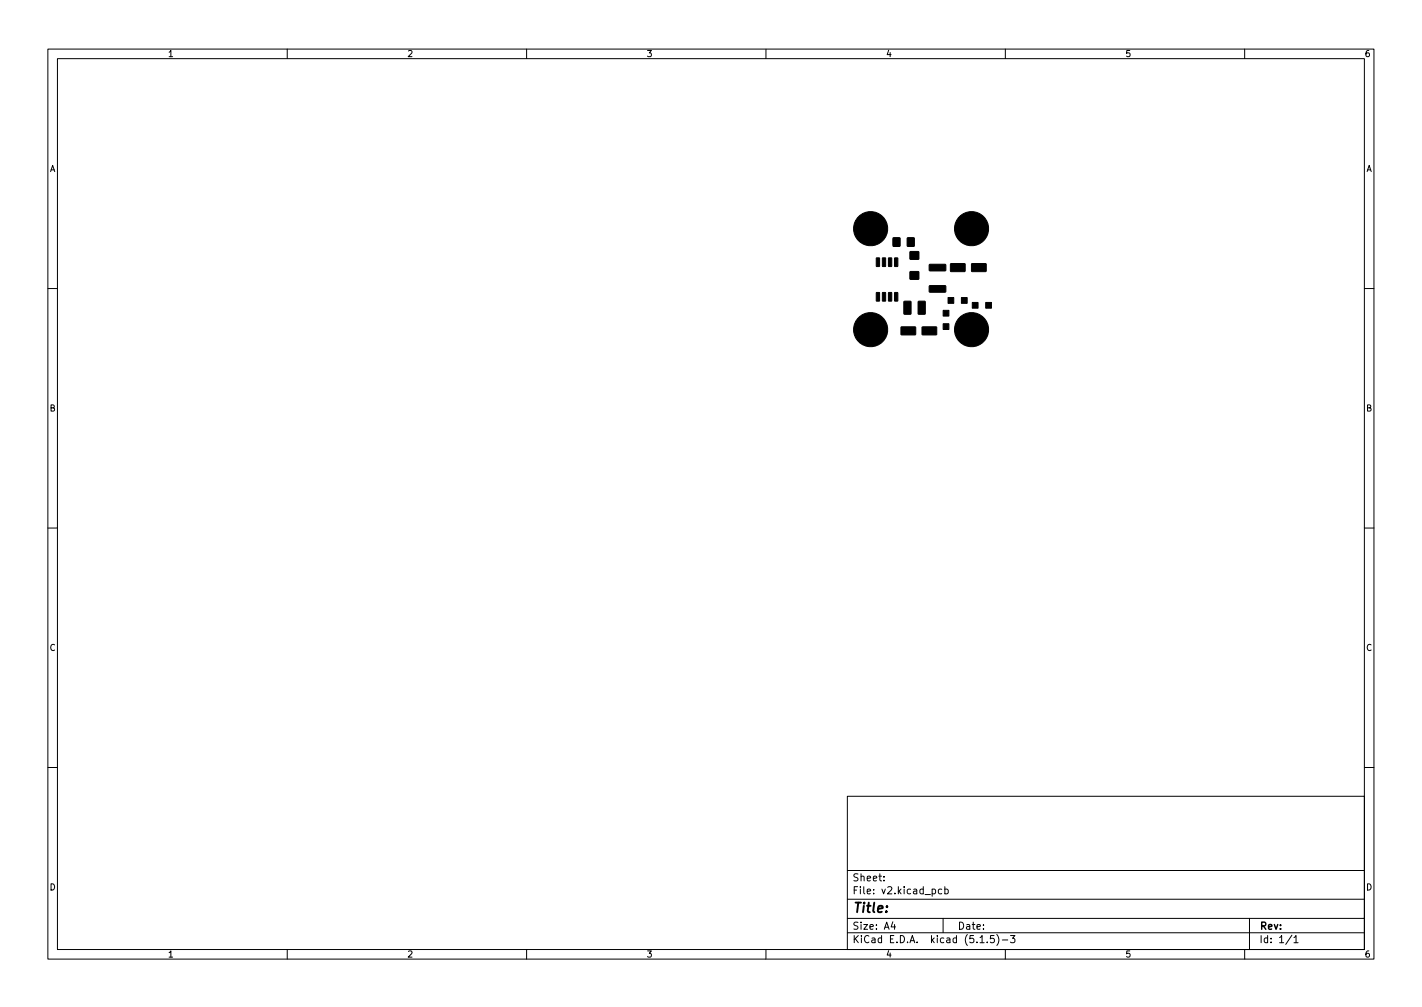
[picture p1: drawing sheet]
<svg xmlns="http://www.w3.org/2000/svg" width="297mm" height="210mm" viewBox="0 0 297 210" stroke-linecap="round" stroke-linejoin="round" font-family="sans-serif">
<defs><g id="words">
<text font-size="2.8" x="178" y="190.6">Title:</text>
<g font-size="2.1">
<text x="178" y="184">Sheet:</text>
<text x="178" y="186.7">File: v2.kicad_pcb</text>
<text x="178" y="196.9">KiCad E.D.A. kicad (5.1.5)-3</text>
<text x="178" y="194.1">Size: A4</text>
<text x="200" y="194.1">Date:</text>
<text x="263" y="194.1">Rev:</text>
<text x="263" y="196.9">Id: 1/1</text>
</g>
<g font-size="1.8">
<text x="35" y="11.9">1</text>
<text x="85" y="11.9">2</text>
<text x="135" y="11.9">3</text>
<text x="185" y="11.9">4</text>
<text x="235" y="11.9">5</text>
<text x="285" y="11.9">6</text>
<text x="10.3" y="35.9">A</text>
<text x="285.3" y="35.9">A</text>
<text x="10.3" y="85.9">B</text>
<text x="285.3" y="85.9">B</text>
<text x="10.3" y="135.9">C</text>
<text x="285.3" y="135.9">C</text>
<text x="10.3" y="185.9">D</text>
<text x="285.3" y="185.9">D</text>
<text x="35" y="199.9">1</text>
<text x="85" y="199.9">2</text>
<text x="135" y="199.9">3</text>
<text x="185" y="199.9">4</text>
<text x="235" y="199.9">5</text>
<text x="285" y="199.9">6</text>
</g>
</g></defs>
<g fill="none" stroke="#000" stroke-width=".21">
<path d="M10 10.2h277v190.1h-277zM12 12.2h273v186.1h-273zM60 10.2v2M110 10.2v2M160 10.2v2M210 10.2v2M260 10.2v2M10 60.2h2M285 60.2h2M10 110.2h2M285 110.2h2M10 160.2h2"/>
<path d="M177 166.3h108v32h-108zM285 160.2h2M60 198.3v2M110 198.3v2M160 198.3v2M177 194.8h108M177 191.8h108M177 187.8h108M177 181.8h108M184.6 183.8v.1M184.6 183v.1M186.5 192.5l-.4 1h1"/>
<path d="M186.9 193v1M194.7 185.7l.4-.1 .3 .3-.1 .7h-.6M196.7 185.7l-.4-.1-.3 .3 .1 .7h.6M197 191.8v3M197.4 185.7l.4-.1 .3 .3-.2 .7h-.5M197.4 185.1v1.5M204.7 196.8h.9M206.2 196.7v.1M207.6 195.3h-.7v.7l.2-.1 .5 .1 .1 .2-.1 .5-.2 .1-.5-.1M208.2 195.1a1.72 1.72 0 0 1 0 2.3M209.4 196.3h1.1M210 198.3v2"/>
<path d="M211.1 195.3h.9l-.5 .6 .4 .1v.7l-.2 .1-.6-.1M260 198.3v2M261 191.8v6.5M269.9 195.3l-1.3 1.9M270.3 195.8l.4-.5v1.5M270.3 196.8h.8"/>
</g>
<g fill="#000" stroke="#000" stroke-width=".21">
<path d="M183.1 53.9h.6v1.7h-.7zM184.3 53.9h.7l-.1 1.7h-.6zM185.6 53.9h.7l-.1 1.7h-.6zM186.9 53.9h.6v1.7h-.6zM186.6 49.7h1.4v1.7h-1.5zM189.5 49.7h1.5l-.1 1.7h-1.4zM190.1 56.7h1.8v1.6h-1.8zM190.1 52.5h1.8v1.6h-1.8zM194.1 59.7l3.4-.1 .1 1.3-.2 .1h-3.2l-.1-.2zM194.1 55.2h3.4l.1 1.3-.2 .1h-3.2l-.1-.2zM198.6 55.1l2.9-.1 .1 1.6-.2 .1h-2.8l-.1-.2zM203 55.1l2.9-.1 .1 1.6-.2 .1h-2.8l-.1-.2z"/>
<path d="M183.1 61.1h.6v1.8l-.7-.1zM184.3 61.1h.7l-.1 1.8-.6-.1zM185.6 61.1h.7l-.1 1.8-.6-.1zM186.9 61.1h.6v1.8l-.6-.1zM188.8 62.9h1.3l.2 .1v2.4l-.1 .2-1.4-.1zM188.2 68.3l3-.1 .1 1.6-.2 .1h-2.8l-.1-.2zM191.8 62.9h1.3l.2 .1v2.4l-.1 .2-1.4-.1zM192.6 68.3l3-.1 .1 1.6-.2 .1h-2.8l-.1-.2zM197 67.6h1.2v1.2h-1.2zM197 64.8h1.2v1.2h-1.2zM198 62.1h1.2v1.2h-1.2zM200.8 62.1h1.2v1.2h-1.2z"/>
<path d="M203.1 63.1h1.2v1.2h-1.2zM205.9 63.1h1.2v1.2h-1.2z"/>
<circle cx="181.9" cy="47.7" r="3.6"/>
<circle cx="202.9" cy="47.7" r="3.6"/>
<circle cx="181.9" cy="68.8" r="3.6"/>
<circle cx="202.9" cy="68.8" r="3.6"/>
</g>
<use href="#words"/>
</svg>
